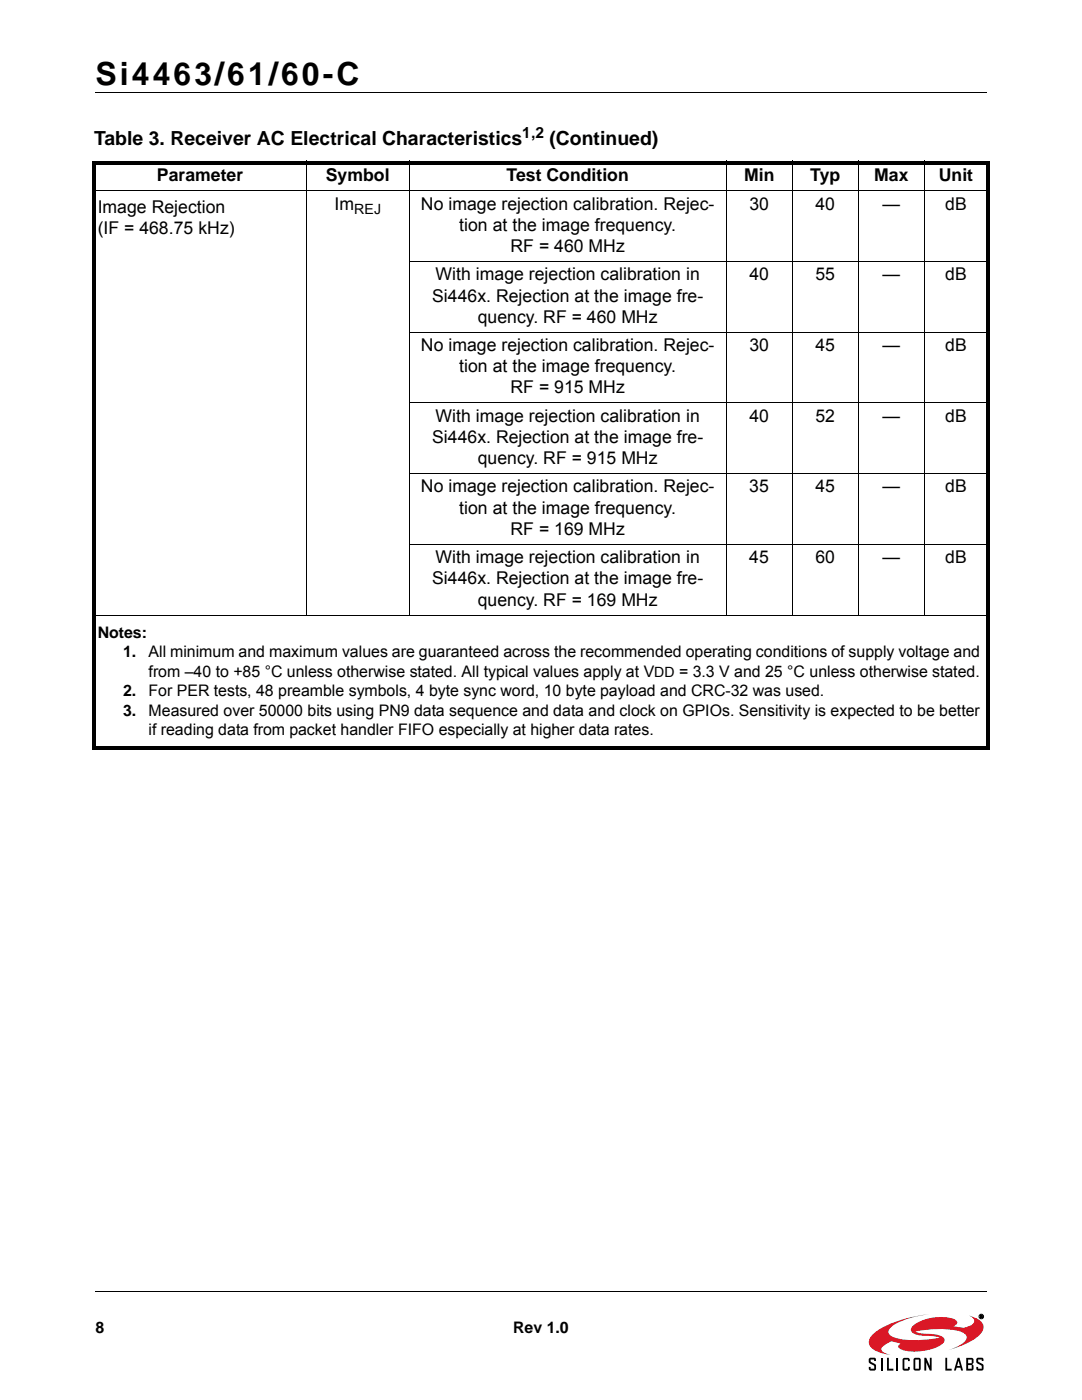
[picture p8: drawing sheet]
<svg xmlns="http://www.w3.org/2000/svg" width="216mm" height="279mm" viewBox="0 0 216 279" stroke-linecap="round" stroke-linejoin="round" font-family="sans-serif">
<defs><g id="words">
<text font-size="6.3" x="19" y="16.9">Si4463/61/60-C</text>
<g font-size="3.9">
<text x="18.8" y="29">Table 3. Receiver AC Electrical Characteristics</text>
<text x="109.6" y="29">(Continued)</text>
</g>
<g font-size="3.5">
<text x="31.3" y="36.2">Parameter</text>
<text x="65" y="36.2">Symbol</text>
<text x="66.8" y="41.8">Im</text>
<text x="84" y="41.8">No image rejection calibration. Rejec-</text>
<text x="101.1" y="36.2">Test Condition</text>
<text x="148.5" y="36.2">Min</text>
<text x="149.5" y="41.8">30</text>
<text x="161.7" y="36.2">Typ</text>
<text x="162.7" y="41.8">40</text>
<text x="174.4" y="36.2">Max</text>
<text x="176.1" y="41.8">—</text>
<text x="187.3" y="36.2">Unit</text>
<text x="188.6" y="41.8">dB</text>
<text x="19.5" y="42.5">Image Rejection</text>
<text x="19.5" y="46.8">(IF = 468.75 kHz)</text>
<text x="91.7" y="46.1">tion at the image frequency.</text>
<text x="101.9" y="50.3">RF = 460 MHz</text>
<text x="86.9" y="55.9">With image rejection calibration in</text>
<text x="149.5" y="55.9">40</text>
<text x="162.7" y="55.9">55</text>
<text x="176.1" y="55.9">—</text>
<text x="188.6" y="55.9">dB</text>
<text x="86.2" y="60.2">Si446x. Rejection at the image fre-</text>
<text x="95.3" y="64.4">quency. RF = 460 MHz</text>
<text x="84" y="70.1">No image rejection calibration. Rejec-</text>
<text x="149.5" y="70.1">30</text>
<text x="162.7" y="70.1">45</text>
<text x="176.1" y="70.1">—</text>
<text x="188.6" y="70.1">dB</text>
<text x="91.7" y="74.3">tion at the image frequency.</text>
<text x="101.9" y="78.5">RF = 915 MHz</text>
<text x="86.2" y="88.4">Si446x. Rejection at the image fre-</text>
<text x="86.9" y="84.2">With image rejection calibration in</text>
<text x="149.5" y="84.2">40</text>
<text x="162.7" y="84.2">52</text>
<text x="176.1" y="84.2">—</text>
<text x="188.6" y="84.2">dB</text>
<text x="95.3" y="92.6">quency. RF = 915 MHz</text>
<text x="84" y="98.3">No image rejection calibration. Rejec-</text>
<text x="149.5" y="98.3">35</text>
<text x="162.7" y="98.3">45</text>
<text x="176.1" y="98.3">—</text>
<text x="188.6" y="98.3">dB</text>
<text x="91.7" y="102.5">tion at the image frequency.</text>
<text x="101.9" y="106.7">RF = 169 MHz</text>
<text x="86.9" y="112.4">With image rejection calibration in</text>
<text x="149.5" y="112.4">45</text>
<text x="162.7" y="112.4">60</text>
<text x="176.1" y="112.4">—</text>
<text x="188.6" y="112.4">dB</text>
<text x="86.2" y="116.6">Si446x. Rejection at the image fre-</text>
<text x="95.3" y="120.9">quency. RF = 169 MHz</text>
</g>
<g font-size="3.2">
<text x="19.5" y="127.3">Notes:</text>
<text x="24.6" y="131.2">1.</text>
<text x="29.7" y="131.2">All minimum and maximum values are guaranteed across the recommended operating conditions of supply voltage and</text>
<text x="29.7" y="135.1">from –40 to +85 °C unless otherwise stated. All typical values apply at V</text>
<text x="24.6" y="139">2.</text>
<text x="24.6" y="142.9">3.</text>
<text x="29.7" y="139">For PER tests, 48 preamble symbols, 4 byte sync word, 10 byte payload and CRC-32 was used.</text>
<text x="29.7" y="142.9">Measured over 50000 bits using PN9 data sequence and data and clock on GPIOs. Sensitivity is expected to be better</text>
<text x="29.7" y="146.7">if reading data from packet handler FIFO especially at higher data rates.</text>
<text x="19" y="266">8</text>
<text x="102.4" y="266">Rev 1.0</text>
</g>
<text font-size="3.1" x="104.2" y="27.5">1,2</text>
<g font-size="2.8">
<text x="70.7" y="42.7">REJ</text>
<text x="130.5" y="135.1">DD = 3.3 V and 25 °C unless otherwise stated.</text>
</g>
</g></defs>
<path d="M19 18.4h177.8M19.1 257.8h177.8" fill="none" stroke="#000" stroke-width=".2"/>
<path d="M172.3 258.6h25v18.7h-25z" fill="#fff"/>
<path d="M174.3 266.1a21.4 21.4 0 0 1 9.7-3.6l1.5-.2a16.9 16.9 0 0 0-7.6 2.5 1.05 1.05 0 0 0-.6 1 1.05 1.05 0 0 0 .7 .9 17 17 0 0 0 8.9 .4l.6-.1a11.4 11.4 0 0 0-3.8-.5h-.4a1.42 1.42 0 0 1-1.6-1.2 2.83 2.83 0 0 1 1.9-1.6 9.2 9.2 0 0 1 7-.3 .65 .65 0 0 1 .4 .7 .65 .65 0 0 1-.7 .5l-.1 .1a4.3 4.3 0 0 0 3.3-.1 .97 .97 0 0 0 .9-.9 .97 .97 0 0 0-.8-1l-.3-.1 .5 .1a2.73 2.73 0 0 1 2.5 2.3 5.4 5.4 0 0 1-3.4 3.1l-3.8 1.4a6.3 6.3 0 0 0 3.8-2.3 1.39 1.39 0 0 0-1.4-1.5 21.1 21.1 0 0 0-8.9 0l1.1 .4a10.3 10.3 0 0 1 4.4 .7 .81 .81 0 0 1-.1 1.5 10.1 10.1 0 0 1-8.3 .9l-.5-.5 .5-.6-1.9-.4-.6 .3a1.81 1.81 0 0 0-1.3 1.4l.6 .6 1.2 .4-1.6-.3a3.4 3.4 0 0 1-2.7-2 2.19 2.19 0 0 1 .9-2z" fill="#da1826"/>
<g fill="none" stroke="#000" stroke-width=".2">
<path d="M18.4 38.1h179.1M61.1 32.1v90.7M81.7 32.1v90.7M144.9 32.1v90.7M158.1 32.1v90.7M171.2 32.1v90.7M184.4 32.1v90.7M81.6 52.2h115.9M81.6 66.3h115.9M81.6 80.4h115.9M81.6 94.5h115.9M81.6 108.6h115.9"/>
<path d="M18.4 122.7h179.1M195.6 262.5h.4l-.1 .2 .2 .3-.4-.2-.1 .2zM195.7 262.5l.3 .1-.3 .1z"/>
<circle cx="195.8" cy="262.7" r=".45"/>
</g>
<g fill="#000">
<path d="M18.4 32.1h179.1v.7h-179.1zM18.4 32.8h.7v116h-.7zM18.4 148.9h179.1v.7h-179.1zM196.8 32.8h.7v116h-.7zM173.5 271h.9l.4 .1v.5h-.4v-.3h-.7v.2v.2l1 .6 .1 .2v.7l-.2 .3h-1.1l-.1-.7h.3v.4h.7v-.6l-.1-.1a1.14 1.14 0 0 1-1-.7v-.5zM177 271h.4v2.2h.9v.3h-1.3zM180.1 271.2l.4-.2h.7l.3 .2v.4h-.3v-.3h-.7v1.9h.7v-.4h.3v.4l-.1 .3h-.9l-.4-.1zM184.4 271h.4l.7 1.6v-1.6h.4v2.5h-.4l-.7-1.6v1.6h-.4zM188.6 271h.4v2.2h.9v.3h-1.3zM195 271h.9l.3 .1v.5h-.3v-.3h-.7v.2v.2l1 .6 .1 .3v.6l-.2 .3h-1.1l-.2-.7h.4v.4h.7v-.6l-.2-.1a1.14 1.14 0 0 1-.9-.7v-.5z"/>
<path d="M182.3 271.2v2.1l.3 .2h.9l.2-.3v-2l-.3-.2h-.8zM182.6 271.3h.8v1.9h-.8z"/>
<path d="M191.1 271l-.8 2.5h.4l.2-.5h.7l.2 .5h.4l-.8-2.5zM191.3 271.6l.2 1h-.5z"/>
<path d="M192.8 271v2.5h1.3l.2-.3v-.7l-.3-.2 .3-.3-.1-.8-.3-.2zM193.2 271.3h.7v.8h-.7zM193.2 272.4h.7v.8h-.7z"/>
<path d="M195.6 262.5h.4l-.1 .2 .2 .3-.4-.2-.1 .2zM195.7 262.5v.2l.3-.1z"/>
</g>
<path d="M175.9 271v2.5M179 271v2.5" fill="none" stroke="#000" stroke-width=".36"/>
<use href="#words"/>
</svg>
